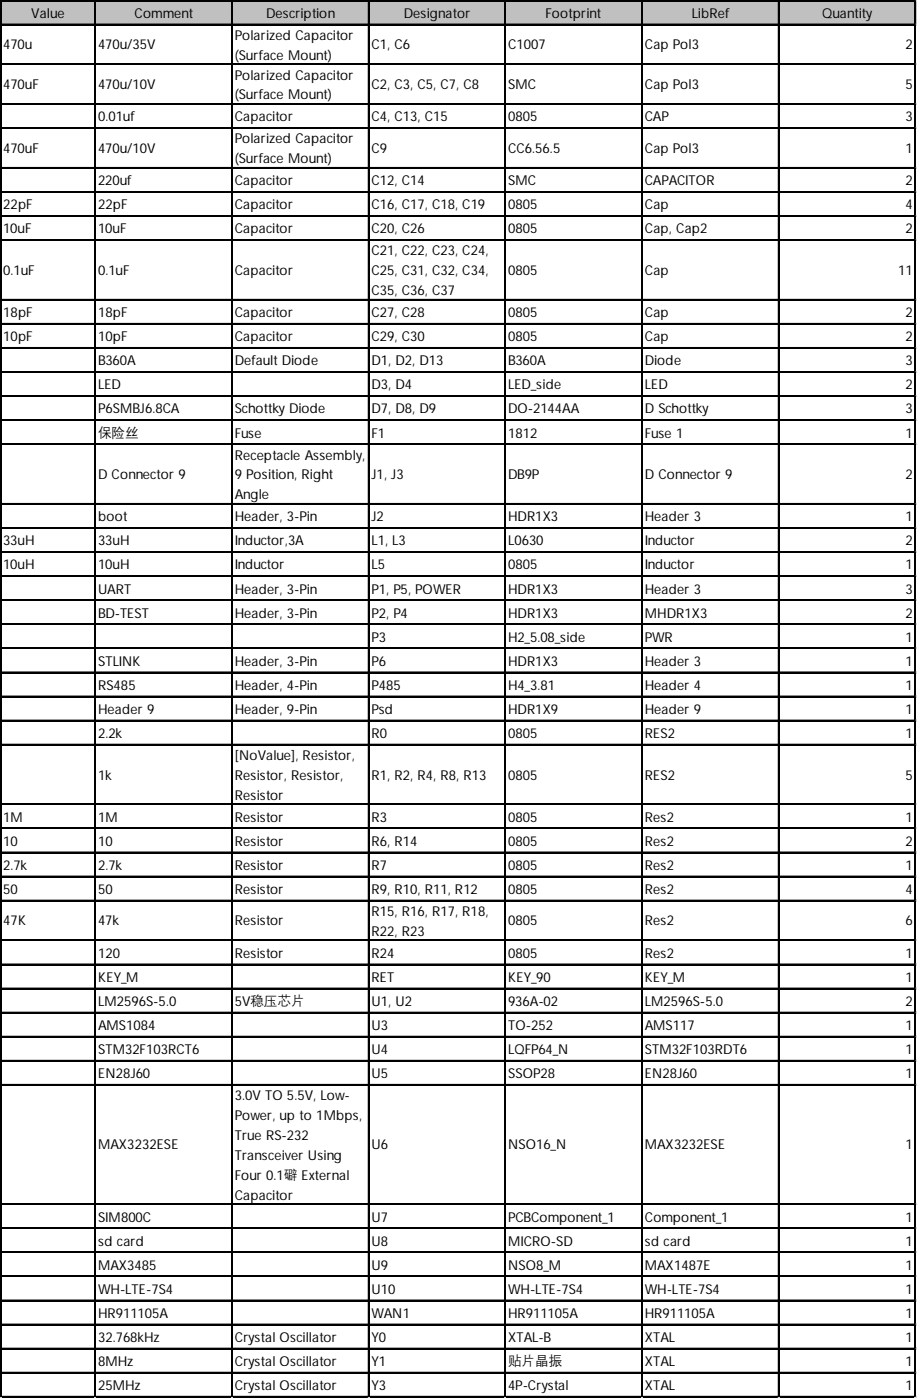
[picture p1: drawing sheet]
<svg xmlns="http://www.w3.org/2000/svg" width="157mm" height="240mm" viewBox="0 0 157 240" stroke-linecap="round" stroke-linejoin="round" font-family="sans-serif">
<defs><g id="words">
<g font-size="2.3">
<text x="5.4" y="3.1">Value</text>
<text x="23" y="3.1">Comment</text>
<text x="45.5" y="3.1">Description</text>
<text x="69.1" y="3.1">Designator</text>
<text x="93.4" y="3.1">Footprint</text>
<text x="118.4" y="3.1">LibRef</text>
<text x="140.8" y="3.1">Quantity</text>
<text x=".5" y="8.4">470u</text>
<text x="16.8" y="8.4">470u/35V</text>
<text x="40.2" y="6.8">Polarized Capacitor</text>
<text x="40.2" y="10.2">(Surface Mount)</text>
<text x="63.6" y="8.4">C1, C6</text>
<text x="87" y="8.4">C1007</text>
<text x="110.4" y="8.4">Cap Pol3</text>
<text x="155" y="8.4">2</text>
<text x=".5" y="15.2">470uF</text>
<text x="16.8" y="15.2">470u/10V</text>
<text x="40.2" y="13.6">Polarized Capacitor</text>
<text x="40.2" y="17">(Surface Mount)</text>
<text x="63.6" y="15.2">C2, C3, C5, C7, C8</text>
<text x="87" y="15.2">SMC</text>
<text x="110.4" y="15.2">Cap Pol3</text>
<text x="155" y="15.2">5</text>
<text x="16.8" y="20.8">0.01uf</text>
<text x="40.2" y="20.8">Capacitor</text>
<text x="63.6" y="20.8">C4, C13, C15</text>
<text x="87" y="20.8">0805</text>
<text x="110.4" y="20.8">CAP</text>
<text x="155" y="20.8">3</text>
<text x=".5" y="26.2">470uF</text>
<text x="16.8" y="26.2">470u/10V</text>
<text x="40.2" y="24.6">Polarized Capacitor</text>
<text x="40.2" y="28">(Surface Mount)</text>
<text x="63.6" y="26.2">C9</text>
<text x="87" y="26.2">CC6.56.5</text>
<text x="110.4" y="26.2">Cap Pol3</text>
<text x="155" y="26.2">1</text>
<text x=".5" y="35.9">22pF</text>
<text x="16.8" y="31.7">220uf</text>
<text x="16.8" y="35.9">22pF</text>
<text x="40.2" y="31.7">Capacitor</text>
<text x="40.2" y="35.9">Capacitor</text>
<text x="63.6" y="31.7">C12, C14</text>
<text x="63.6" y="35.9">C16, C17, C18, C19</text>
<text x="87" y="31.7">SMC</text>
<text x="87" y="35.9">0805</text>
<text x="110.4" y="31.7">CAPACITOR</text>
<text x="110.4" y="35.9">Cap</text>
<text x="155" y="31.7">2</text>
<text x="155" y="35.9">4</text>
<text x=".5" y="40">10uF</text>
<text x="16.8" y="40">10uF</text>
<text x="40.2" y="40">Capacitor</text>
<text x="63.6" y="40">C20, C26</text>
<text x="87" y="40">0805</text>
<text x="110.4" y="40">Cap, Cap2</text>
<text x="155" y="40">2</text>
<text x=".5" y="47.2">0.1uF</text>
<text x="16.8" y="47.2">0.1uF</text>
<text x="40.2" y="47.2">Capacitor</text>
<text x="63.6" y="43.8">C21, C22, C23, C24,</text>
<text x="63.6" y="47.2">C25, C31, C32, C34,</text>
<text x="87" y="47.2">0805</text>
<text x="110.4" y="47.2">Cap</text>
<text x="153.8" y="47.2">11</text>
<text x="63.6" y="50.6">C35, C36, C37</text>
<text x=".5" y="54.3">18pF</text>
<text x=".5" y="58.5">10pF</text>
<text x="16.8" y="54.3">18pF</text>
<text x="16.8" y="58.5">10pF</text>
<text x="40.2" y="54.3">Capacitor</text>
<text x="40.2" y="58.5">Capacitor</text>
<text x="63.6" y="54.3">C27, C28</text>
<text x="63.6" y="58.5">C29, C30</text>
<text x="87" y="54.3">0805</text>
<text x="87" y="58.5">0805</text>
<text x="110.4" y="54.3">Cap</text>
<text x="110.4" y="58.5">Cap</text>
<text x="155" y="54.3">2</text>
<text x="155" y="58.5">2</text>
<text x="16.8" y="62.6">B360A</text>
<text x="40.2" y="62.6">Default Diode</text>
<text x="63.6" y="62.6">D1, D2, D13</text>
<text x="87" y="62.6">B360A</text>
<text x="110.4" y="62.6">Diode</text>
<text x="155" y="62.6">3</text>
<text x="16.8" y="66.7">LED</text>
<text x="16.8" y="70.8">P6SMBJ6.8CA</text>
<text x="40.2" y="70.8">Schottky Diode</text>
<text x="63.6" y="66.7">D3, D4</text>
<text x="63.6" y="70.8">D7, D8, D9</text>
<text x="87" y="66.7">LED_side</text>
<text x="87" y="70.8">DO-2144AA</text>
<text x="110.4" y="66.7">LED</text>
<text x="110.4" y="70.8">D Schottky</text>
<text x="155" y="66.7">2</text>
<text x="155" y="70.8">3</text>
<text x="16.8" y="74.9">保险丝</text>
<text x="40.2" y="75">Fuse</text>
<text x="63.6" y="75">F1</text>
<text x="87" y="75">1812</text>
<text x="110.4" y="75">Fuse 1</text>
<text x="155" y="75">1</text>
<text x="16.8" y="82.1">D Connector 9</text>
<text x="40.2" y="78.7">Receptacle Assembly,</text>
<text x="40.2" y="82.1">9 Position, Right</text>
<text x="63.6" y="82.1">J1, J3</text>
<text x="87" y="82.1">DB9P</text>
<text x="110.4" y="82.1">D Connector 9</text>
<text x="155" y="82.1">2</text>
<text x="16.8" y="89.3">boot</text>
<text x="40.2" y="85.6">Angle</text>
<text x="40.2" y="89.3">Header, 3-Pin</text>
<text x="63.6" y="89.3">J2</text>
<text x="87" y="89.3">HDR1X3</text>
<text x="110.4" y="89.3">Header 3</text>
<text x="155" y="89.3">1</text>
<text x=".5" y="93.4">33uH</text>
<text x="16.8" y="93.4">33uH</text>
<text x="40.2" y="93.4">Inductor,3A</text>
<text x="63.6" y="93.4">L1, L3</text>
<text x="87" y="93.4">L0630</text>
<text x="110.4" y="93.4">Inductor</text>
<text x="155" y="93.4">2</text>
<text x=".5" y="97.6">10uH</text>
<text x="16.8" y="97.6">10uH</text>
<text x="16.8" y="101.7">UART</text>
<text x="40.2" y="97.6">Inductor</text>
<text x="40.2" y="101.7">Header, 3-Pin</text>
<text x="63.6" y="97.6">L5</text>
<text x="63.6" y="101.7">P1, P5, POWER</text>
<text x="87" y="97.6">0805</text>
<text x="87" y="101.7">HDR1X3</text>
<text x="110.4" y="97.6">Inductor</text>
<text x="110.4" y="101.7">Header 3</text>
<text x="155" y="97.6">1</text>
<text x="155" y="101.7">3</text>
<text x="16.8" y="105.8">BD-TEST</text>
<text x="40.2" y="105.8">Header, 3-Pin</text>
<text x="63.6" y="105.8">P2, P4</text>
<text x="87" y="105.8">HDR1X3</text>
<text x="110.4" y="105.8">MHDR1X3</text>
<text x="155" y="105.8">2</text>
<text x="63.6" y="109.9">P3</text>
<text x="87" y="109.9">H2_5.08_side</text>
<text x="110.4" y="109.9">PWR</text>
<text x="155" y="109.9">1</text>
<text x="16.8" y="114.1">STLINK</text>
<text x="16.8" y="118.2">RS485</text>
<text x="40.2" y="114.1">Header, 3-Pin</text>
<text x="40.2" y="118.2">Header, 4-Pin</text>
<text x="63.6" y="114.1">P6</text>
<text x="63.6" y="118.2">P485</text>
<text x="87" y="114.1">HDR1X3</text>
<text x="87" y="118.2">H4_3.81</text>
<text x="110.4" y="114.1">Header 3</text>
<text x="110.4" y="118.2">Header 4</text>
<text x="155" y="114.1">1</text>
<text x="155" y="118.2">1</text>
<text x="16.8" y="122.3">Header 9</text>
<text x="40.2" y="122.3">Header, 9-Pin</text>
<text x="63.6" y="122.3">Psd</text>
<text x="87" y="122.3">HDR1X9</text>
<text x="110.4" y="122.3">Header 9</text>
<text x="155" y="122.3">1</text>
<text x="16.8" y="126.4">2.2k</text>
<text x="40.2" y="130.2">[NoValue], Resistor,</text>
<text x="63.6" y="126.4">R0</text>
<text x="87" y="126.4">0805</text>
<text x="110.4" y="126.4">RES2</text>
<text x="155" y="126.4">1</text>
<text x="16.8" y="133.6">1k</text>
<text x="40.2" y="133.6">Resistor, Resistor,</text>
<text x="40.2" y="137">Resistor</text>
<text x="63.6" y="133.6">R1, R2, R4, R8, R13</text>
<text x="87" y="133.6">0805</text>
<text x="110.4" y="133.6">RES2</text>
<text x="155" y="133.6">5</text>
<text x=".5" y="140.8">1M</text>
<text x="16.8" y="140.8">1M</text>
<text x="40.2" y="140.8">Resistor</text>
<text x="63.6" y="140.8">R3</text>
<text x="87" y="140.8">0805</text>
<text x="110.4" y="140.8">Res2</text>
<text x="155" y="140.8">1</text>
<text x=".5" y="144.9">10</text>
<text x=".5" y="149">2.7k</text>
<text x="16.8" y="144.9">10</text>
<text x="16.8" y="149">2.7k</text>
<text x="40.2" y="144.9">Resistor</text>
<text x="40.2" y="149">Resistor</text>
<text x="63.6" y="144.9">R6, R14</text>
<text x="63.6" y="149">R7</text>
<text x="87" y="144.9">0805</text>
<text x="87" y="149">0805</text>
<text x="110.4" y="144.9">Res2</text>
<text x="110.4" y="149">Res2</text>
<text x="155" y="144.9">2</text>
<text x="155" y="149">1</text>
<text x=".5" y="153.2">50</text>
<text x="16.8" y="153.2">50</text>
<text x="40.2" y="153.2">Resistor</text>
<text x="63.6" y="153.2">R9, R10, R11, R12</text>
<text x="87" y="153.2">0805</text>
<text x="110.4" y="153.2">Res2</text>
<text x="155" y="153.2">4</text>
<text x=".5" y="158.6">47K</text>
<text x="16.8" y="158.6">47k</text>
<text x="40.2" y="158.6">Resistor</text>
<text x="63.6" y="156.9">R15, R16, R17, R18,</text>
<text x="63.6" y="160.3">R22, R23</text>
<text x="87" y="158.6">0805</text>
<text x="110.4" y="158.6">Res2</text>
<text x="155" y="158.6">6</text>
<text x="16.8" y="164.1">120</text>
<text x="40.2" y="164.1">Resistor</text>
<text x="63.6" y="164.1">R24</text>
<text x="87" y="164.1">0805</text>
<text x="110.4" y="164.1">Res2</text>
<text x="155" y="164.1">1</text>
<text x="16.8" y="168.2">KEY_M</text>
<text x="16.8" y="172.4">LM2596S-5.0</text>
<text x="40.2" y="172.4">5V稳压芯片</text>
<text x="63.6" y="168.2">RET</text>
<text x="63.6" y="172.4">U1, U2</text>
<text x="87" y="168.2">KEY_90</text>
<text x="87" y="172.4">936A-02</text>
<text x="110.4" y="168.2">KEY_M</text>
<text x="110.4" y="172.4">LM2596S-5.0</text>
<text x="155" y="168.2">1</text>
<text x="155" y="172.4">2</text>
<text x="16.8" y="176.5">AMS1084</text>
<text x="63.6" y="176.5">U3</text>
<text x="87" y="176.5">TO-252</text>
<text x="110.4" y="176.5">AMS117</text>
<text x="155" y="176.5">1</text>
<text x="16.8" y="180.6">STM32F103RCT6</text>
<text x="16.8" y="184.7">EN28J60</text>
<text x="63.6" y="180.6">U4</text>
<text x="63.6" y="184.7">U5</text>
<text x="87" y="180.6">LQFP64_N</text>
<text x="87" y="184.7">SSOP28</text>
<text x="110.4" y="180.6">STM32F103RDT6</text>
<text x="110.4" y="184.7">EN28J60</text>
<text x="155" y="180.6">1</text>
<text x="155" y="184.7">1</text>
<text x="40.2" y="188.5">3.0V TO 5.5V, Low-</text>
<text x="40.2" y="191.9">Power, up to 1Mbps,</text>
<text x="16.8" y="196.9">MAX3232ESE</text>
<text x="40.2" y="195.3">True RS-232</text>
<text x="63.6" y="196.9">U6</text>
<text x="87" y="196.9">NSO16_N</text>
<text x="110.4" y="196.9">MAX3232ESE</text>
<text x="155" y="196.9">1</text>
<text x="40.2" y="198.7">Transceiver Using</text>
<text x="40.2" y="202.1">Four 0.1礔 External</text>
<text x="16.8" y="209.3">SIM800C</text>
<text x="40.2" y="205.5">Capacitor</text>
<text x="63.6" y="209.3">U7</text>
<text x="87" y="209.3">PCBComponent_1</text>
<text x="110.4" y="209.3">Component_1</text>
<text x="155" y="209.3">1</text>
<text x="16.8" y="213.4">sd card</text>
<text x="63.6" y="213.4">U8</text>
<text x="87" y="213.4">MICRO-SD</text>
<text x="110.4" y="213.4">sd card</text>
<text x="155" y="213.4">1</text>
<text x="16.8" y="217.6">MAX3485</text>
<text x="16.8" y="221.7">WH-LTE-7S4</text>
<text x="63.6" y="217.6">U9</text>
<text x="63.6" y="221.7">U10</text>
<text x="87" y="217.6">NSO8_M</text>
<text x="87" y="221.7">WH-LTE-7S4</text>
<text x="110.4" y="217.6">MAX1487E</text>
<text x="110.4" y="221.7">WH-LTE-7S4</text>
<text x="155" y="217.6">1</text>
<text x="155" y="221.7">1</text>
<text x="16.8" y="225.8">HR911105A</text>
<text x="63.6" y="225.8">WAN1</text>
<text x="87" y="225.8">HR911105A</text>
<text x="110.4" y="225.8">HR911105A</text>
<text x="155" y="225.8">1</text>
<text x="16.8" y="229.9">32.768kHz</text>
<text x="40.2" y="229.9">Crystal Oscillator</text>
<text x="63.6" y="229.9">Y0</text>
<text x="87" y="229.9">XTAL-B</text>
<text x="87" y="234">贴片晶振</text>
<text x="110.4" y="229.9">XTAL</text>
<text x="155" y="229.9">1</text>
<text x="16.8" y="234.1">8MHz</text>
<text x="16.8" y="238.2">25MHz</text>
<text x="40.2" y="234.1">Crystal Oscillator</text>
<text x="40.2" y="238.2">Crystal Oscillator</text>
<text x="63.6" y="234.1">Y1</text>
<text x="63.6" y="238.2">Y3</text>
<text x="87" y="238.2">4P-Crystal</text>
<text x="110.4" y="234.1">XTAL</text>
<text x="110.4" y="238.2">XTAL</text>
<text x="155" y="234.1">1</text>
<text x="155" y="238.2">1</text>
</g>
</g></defs>
<path d="M.1 .1h156.7v4.2h-156.7z" fill="#c0c0c0"/>
<g fill="none" stroke="#000" stroke-width=".18">
<path d="M0 0v239.4M.1 0v239.4M.2 0h156.6M.2 .1h156.6M.2 4.1h156.6M.2 4.2h156.6M.2 10.9h156.6M.2 11h156.6M.2 17.8h156.6M16.3 .2v239.2M39.7 .2v239.2M63.1 .2v239.2"/>
<path d="M86.5 .2v239.2M109.9 .2v239.2M133.2 .2v239.2M133.3 .2v239.2M156.6 .2v239.2M156.7 .2v239.2M.2 21.9h156.6M.2 22h156.6M.2 28.7h156.6M.2 28.8h156.6M.2 32.8h156.6M.2 32.9h156.6"/>
<path d="M.2 36.9h156.6M.2 37h156.6M.2 41.1h156.6M.2 41.2h156.6M.2 51.3h156.6M.2 51.4h156.6M.2 55.4h156.6M.2 55.5h156.6M.2 59.5h156.6M.2 59.6h156.6M.2 63.7h156.6M.2 63.8h156.6"/>
<path d="M.2 67.8h156.6M.2 67.9h156.6M.2 71.9h156.6M.2 72h156.6M.2 76h156.6M.2 76.1h156.6M.2 86.3h156.6M.2 86.4h156.6M.2 90.4h156.6M.2 90.5h156.6M.2 94.5h156.6M.2 94.6h156.6"/>
<path d="M.2 98.6h156.6M.2 98.7h156.6M.2 102.8h156.6M.2 102.9h156.6M.2 106.9h156.6M.2 107h156.6M.2 111h156.6M.2 111.1h156.6M.2 115.1h156.6M.2 115.2h156.6M.2 119.3h156.6M.2 119.4h156.6"/>
<path d="M.2 123.4h156.6M.2 123.5h156.6M.2 127.5h156.6M.2 127.6h156.6M.2 137.7h156.6M.2 137.8h156.6M.2 141.9h156.6M.2 142h156.6M.2 146h156.6M.2 146.1h156.6M.2 150.1h156.6M.2 150.2h156.6"/>
<path d="M.2 154.2h156.6M.2 154.3h156.6M.2 161.1h156.6M.2 161.2h156.6M.2 165.2h156.6M.2 165.3h156.6M.2 169.3h156.6M.2 169.4h156.6M.2 173.4h156.6M.2 173.5h156.6M.2 177.6h156.6M.2 177.7h156.6"/>
<path d="M.2 181.7h156.6M.2 181.8h156.6M.2 185.8h156.6M.2 185.9h156.6M.2 206.3h156.6M.2 210.4h156.6M.2 210.5h156.6M.2 214.5h156.6M.2 214.6h156.6M.2 218.6h156.6M.2 218.7h156.6M.2 222.8h156.6"/>
<path d="M.2 226.9h156.6M.2 227h156.6M.2 231h156.6M.2 231.1h156.6M.2 235.1h156.6M.2 235.2h156.6M.2 239.3h156.6M.2 239.4h156.6"/>
</g>
<path d="M0 239.4v.1" fill="none" stroke="#d4d4d4" stroke-width=".18"/>
<path d="M0 239.4l.2 .1z" fill="#d4d4d4"/>
<path d="M16.3 239.4v.1" fill="none" stroke="#d4d4d4" stroke-width=".18"/>
<path d="M16.3 239.4l.1 .1z" fill="#d4d4d4"/>
<path d="M39.7 239.4v.1" fill="none" stroke="#d4d4d4" stroke-width=".18"/>
<path d="M39.7 239.4l.1 .1z" fill="#d4d4d4"/>
<path d="M63.1 239.4v.1" fill="none" stroke="#d4d4d4" stroke-width=".18"/>
<path d="M63.1 239.4l.1 .1z" fill="#d4d4d4"/>
<path d="M86.5 239.4v.1" fill="none" stroke="#d4d4d4" stroke-width=".18"/>
<path d="M86.5 239.4l.1 .1z" fill="#d4d4d4"/>
<path d="M109.9 239.4v.1" fill="none" stroke="#d4d4d4" stroke-width=".18"/>
<path d="M109.9 239.4l.1 .1z" fill="#d4d4d4"/>
<path d="M133.2 239.4v.1" fill="none" stroke="#d4d4d4" stroke-width=".18"/>
<path d="M133.2 239.4l.2 .1z" fill="#d4d4d4"/>
<path d="M156.6 239.4v.1" fill="none" stroke="#d4d4d4" stroke-width=".18"/>
<path d="M156.6 239.4l.2 .1z" fill="#d4d4d4"/>
<path d="M156.8 0h.1" fill="none" stroke="#d4d4d4" stroke-width=".18"/>
<path d="M156.8 0l.1 .2z" fill="#d4d4d4"/>
<path d="M156.8 4.1h.1" fill="none" stroke="#d4d4d4" stroke-width=".18"/>
<path d="M156.8 4.1l.1 .2z" fill="#d4d4d4"/>
<path d="M156.8 10.9h.1" fill="none" stroke="#d4d4d4" stroke-width=".18"/>
<path d="M156.8 10.9l.1 .2z" fill="#d4d4d4"/>
<path d="M156.8 17.8h.1" fill="none" stroke="#d4d4d4" stroke-width=".18"/>
<path d="M156.8 17.8l.1 .1z" fill="#d4d4d4"/>
<path d="M156.8 21.9h.1" fill="none" stroke="#d4d4d4" stroke-width=".18"/>
<path d="M156.8 21.9l.1 .2z" fill="#d4d4d4"/>
<path d="M156.8 28.7h.1" fill="none" stroke="#d4d4d4" stroke-width=".18"/>
<path d="M156.8 28.7l.1 .2z" fill="#d4d4d4"/>
<path d="M156.8 32.8h.1" fill="none" stroke="#d4d4d4" stroke-width=".18"/>
<path d="M156.8 32.8l.1 .2z" fill="#d4d4d4"/>
<path d="M156.8 36.9h.1" fill="none" stroke="#d4d4d4" stroke-width=".18"/>
<path d="M156.8 36.9l.1 .2z" fill="#d4d4d4"/>
<path d="M156.8 41.1h.1" fill="none" stroke="#d4d4d4" stroke-width=".18"/>
<path d="M156.8 41.1l.1 .1z" fill="#d4d4d4"/>
<path d="M156.8 51.3h.1" fill="none" stroke="#d4d4d4" stroke-width=".18"/>
<path d="M156.8 51.3l.1 .2z" fill="#d4d4d4"/>
<path d="M156.8 55.4h.1" fill="none" stroke="#d4d4d4" stroke-width=".18"/>
<path d="M156.8 55.4l.1 .2z" fill="#d4d4d4"/>
<path d="M156.8 59.5h.1" fill="none" stroke="#d4d4d4" stroke-width=".18"/>
<path d="M156.8 59.5l.1 .2z" fill="#d4d4d4"/>
<path d="M156.8 63.7h.1" fill="none" stroke="#d4d4d4" stroke-width=".18"/>
<path d="M156.8 63.7l.1 .1z" fill="#d4d4d4"/>
<path d="M156.8 67.8h.1" fill="none" stroke="#d4d4d4" stroke-width=".18"/>
<path d="M156.8 67.8l.1 .2z" fill="#d4d4d4"/>
<path d="M156.8 71.9h.1" fill="none" stroke="#d4d4d4" stroke-width=".18"/>
<path d="M156.8 71.9l.1 .2z" fill="#d4d4d4"/>
<path d="M156.8 76h.1" fill="none" stroke="#d4d4d4" stroke-width=".18"/>
<path d="M156.8 76l.1 .2z" fill="#d4d4d4"/>
<path d="M156.8 86.3h.1" fill="none" stroke="#d4d4d4" stroke-width=".18"/>
<path d="M156.8 86.3l.1 .1z" fill="#d4d4d4"/>
<path d="M156.8 90.4h.1" fill="none" stroke="#d4d4d4" stroke-width=".18"/>
<path d="M156.8 90.4l.1 .2z" fill="#d4d4d4"/>
<path d="M156.8 94.5h.1" fill="none" stroke="#d4d4d4" stroke-width=".18"/>
<path d="M156.8 94.5l.1 .2z" fill="#d4d4d4"/>
<path d="M156.8 98.6h.1" fill="none" stroke="#d4d4d4" stroke-width=".18"/>
<path d="M156.8 98.6l.1 .2z" fill="#d4d4d4"/>
<path d="M156.8 102.8h.1" fill="none" stroke="#d4d4d4" stroke-width=".18"/>
<path d="M156.8 102.8l.1 .1z" fill="#d4d4d4"/>
<path d="M156.8 106.9h.1" fill="none" stroke="#d4d4d4" stroke-width=".18"/>
<path d="M156.8 106.9l.1 .2z" fill="#d4d4d4"/>
<path d="M156.8 111h.1" fill="none" stroke="#d4d4d4" stroke-width=".18"/>
<path d="M156.8 111l.1 .2z" fill="#d4d4d4"/>
<path d="M156.8 115.1h.1" fill="none" stroke="#d4d4d4" stroke-width=".18"/>
<path d="M156.8 115.1l.1 .2z" fill="#d4d4d4"/>
<path d="M156.8 119.3h.1" fill="none" stroke="#d4d4d4" stroke-width=".18"/>
<path d="M156.8 119.3l.1 .1z" fill="#d4d4d4"/>
<path d="M156.8 123.4h.1" fill="none" stroke="#d4d4d4" stroke-width=".18"/>
<path d="M156.8 123.4l.1 .2z" fill="#d4d4d4"/>
<path d="M156.8 127.5h.1" fill="none" stroke="#d4d4d4" stroke-width=".18"/>
<path d="M156.8 127.5l.1 .2z" fill="#d4d4d4"/>
<path d="M156.8 137.7h.1" fill="none" stroke="#d4d4d4" stroke-width=".18"/>
<path d="M156.8 137.7l.1 .2z" fill="#d4d4d4"/>
<path d="M156.8 141.9h.1" fill="none" stroke="#d4d4d4" stroke-width=".18"/>
<path d="M156.8 141.9l.1 .1z" fill="#d4d4d4"/>
<path d="M156.8 146h.1" fill="none" stroke="#d4d4d4" stroke-width=".18"/>
<path d="M156.8 146l.1 .2z" fill="#d4d4d4"/>
<path d="M156.8 150.1h.1" fill="none" stroke="#d4d4d4" stroke-width=".18"/>
<path d="M156.8 150.1l.1 .2z" fill="#d4d4d4"/>
<path d="M156.8 154.2h.1" fill="none" stroke="#d4d4d4" stroke-width=".18"/>
<path d="M156.8 154.2l.1 .2z" fill="#d4d4d4"/>
<path d="M156.8 161.1h.1" fill="none" stroke="#d4d4d4" stroke-width=".18"/>
<path d="M156.8 161.1l.1 .1z" fill="#d4d4d4"/>
<path d="M156.8 165.2h.1" fill="none" stroke="#d4d4d4" stroke-width=".18"/>
<path d="M156.8 165.2l.1 .2z" fill="#d4d4d4"/>
<path d="M156.8 169.3h.1" fill="none" stroke="#d4d4d4" stroke-width=".18"/>
<path d="M156.8 169.3l.1 .2z" fill="#d4d4d4"/>
<path d="M156.8 173.4h.1" fill="none" stroke="#d4d4d4" stroke-width=".18"/>
<path d="M156.8 173.4l.1 .2z" fill="#d4d4d4"/>
<path d="M156.8 177.6h.1" fill="none" stroke="#d4d4d4" stroke-width=".18"/>
<path d="M156.8 177.6l.1 .1z" fill="#d4d4d4"/>
<path d="M156.8 181.7h.1" fill="none" stroke="#d4d4d4" stroke-width=".18"/>
<path d="M156.8 181.7l.1 .2z" fill="#d4d4d4"/>
<path d="M156.8 185.8h.1" fill="none" stroke="#d4d4d4" stroke-width=".18"/>
<path d="M156.8 185.8l.1 .2z" fill="#d4d4d4"/>
<path d="M156.8 206.3h.1" fill="none" stroke="#d4d4d4" stroke-width=".18"/>
<path d="M156.8 206.3l.1 .1z" fill="#d4d4d4"/>
<path d="M156.8 210.4h.1" fill="none" stroke="#d4d4d4" stroke-width=".18"/>
<path d="M156.8 210.4l.1 .2z" fill="#d4d4d4"/>
<path d="M156.8 214.5h.1" fill="none" stroke="#d4d4d4" stroke-width=".18"/>
<path d="M156.8 214.5l.1 .2z" fill="#d4d4d4"/>
<path d="M156.8 218.6h.1" fill="none" stroke="#d4d4d4" stroke-width=".18"/>
<path d="M156.8 218.6l.1 .2z" fill="#d4d4d4"/>
<path d="M156.8 222.8h.1" fill="none" stroke="#d4d4d4" stroke-width=".18"/>
<path d="M156.8 222.8l.1 .1z" fill="#d4d4d4"/>
<path d="M156.8 226.9h.1" fill="none" stroke="#d4d4d4" stroke-width=".18"/>
<path d="M156.8 226.9l.1 .2z" fill="#d4d4d4"/>
<path d="M156.8 231h.1" fill="none" stroke="#d4d4d4" stroke-width=".18"/>
<path d="M156.8 231l.1 .2z" fill="#d4d4d4"/>
<path d="M156.8 235.1h.1" fill="none" stroke="#d4d4d4" stroke-width=".18"/>
<path d="M156.8 235.1l.1 .2z" fill="#d4d4d4"/>
<path d="M156.8 239.3h.1" fill="none" stroke="#d4d4d4" stroke-width=".18"/>
<path d="M156.8 239.3l.1 .1z" fill="#d4d4d4"/>
<use href="#words"/>
</svg>
